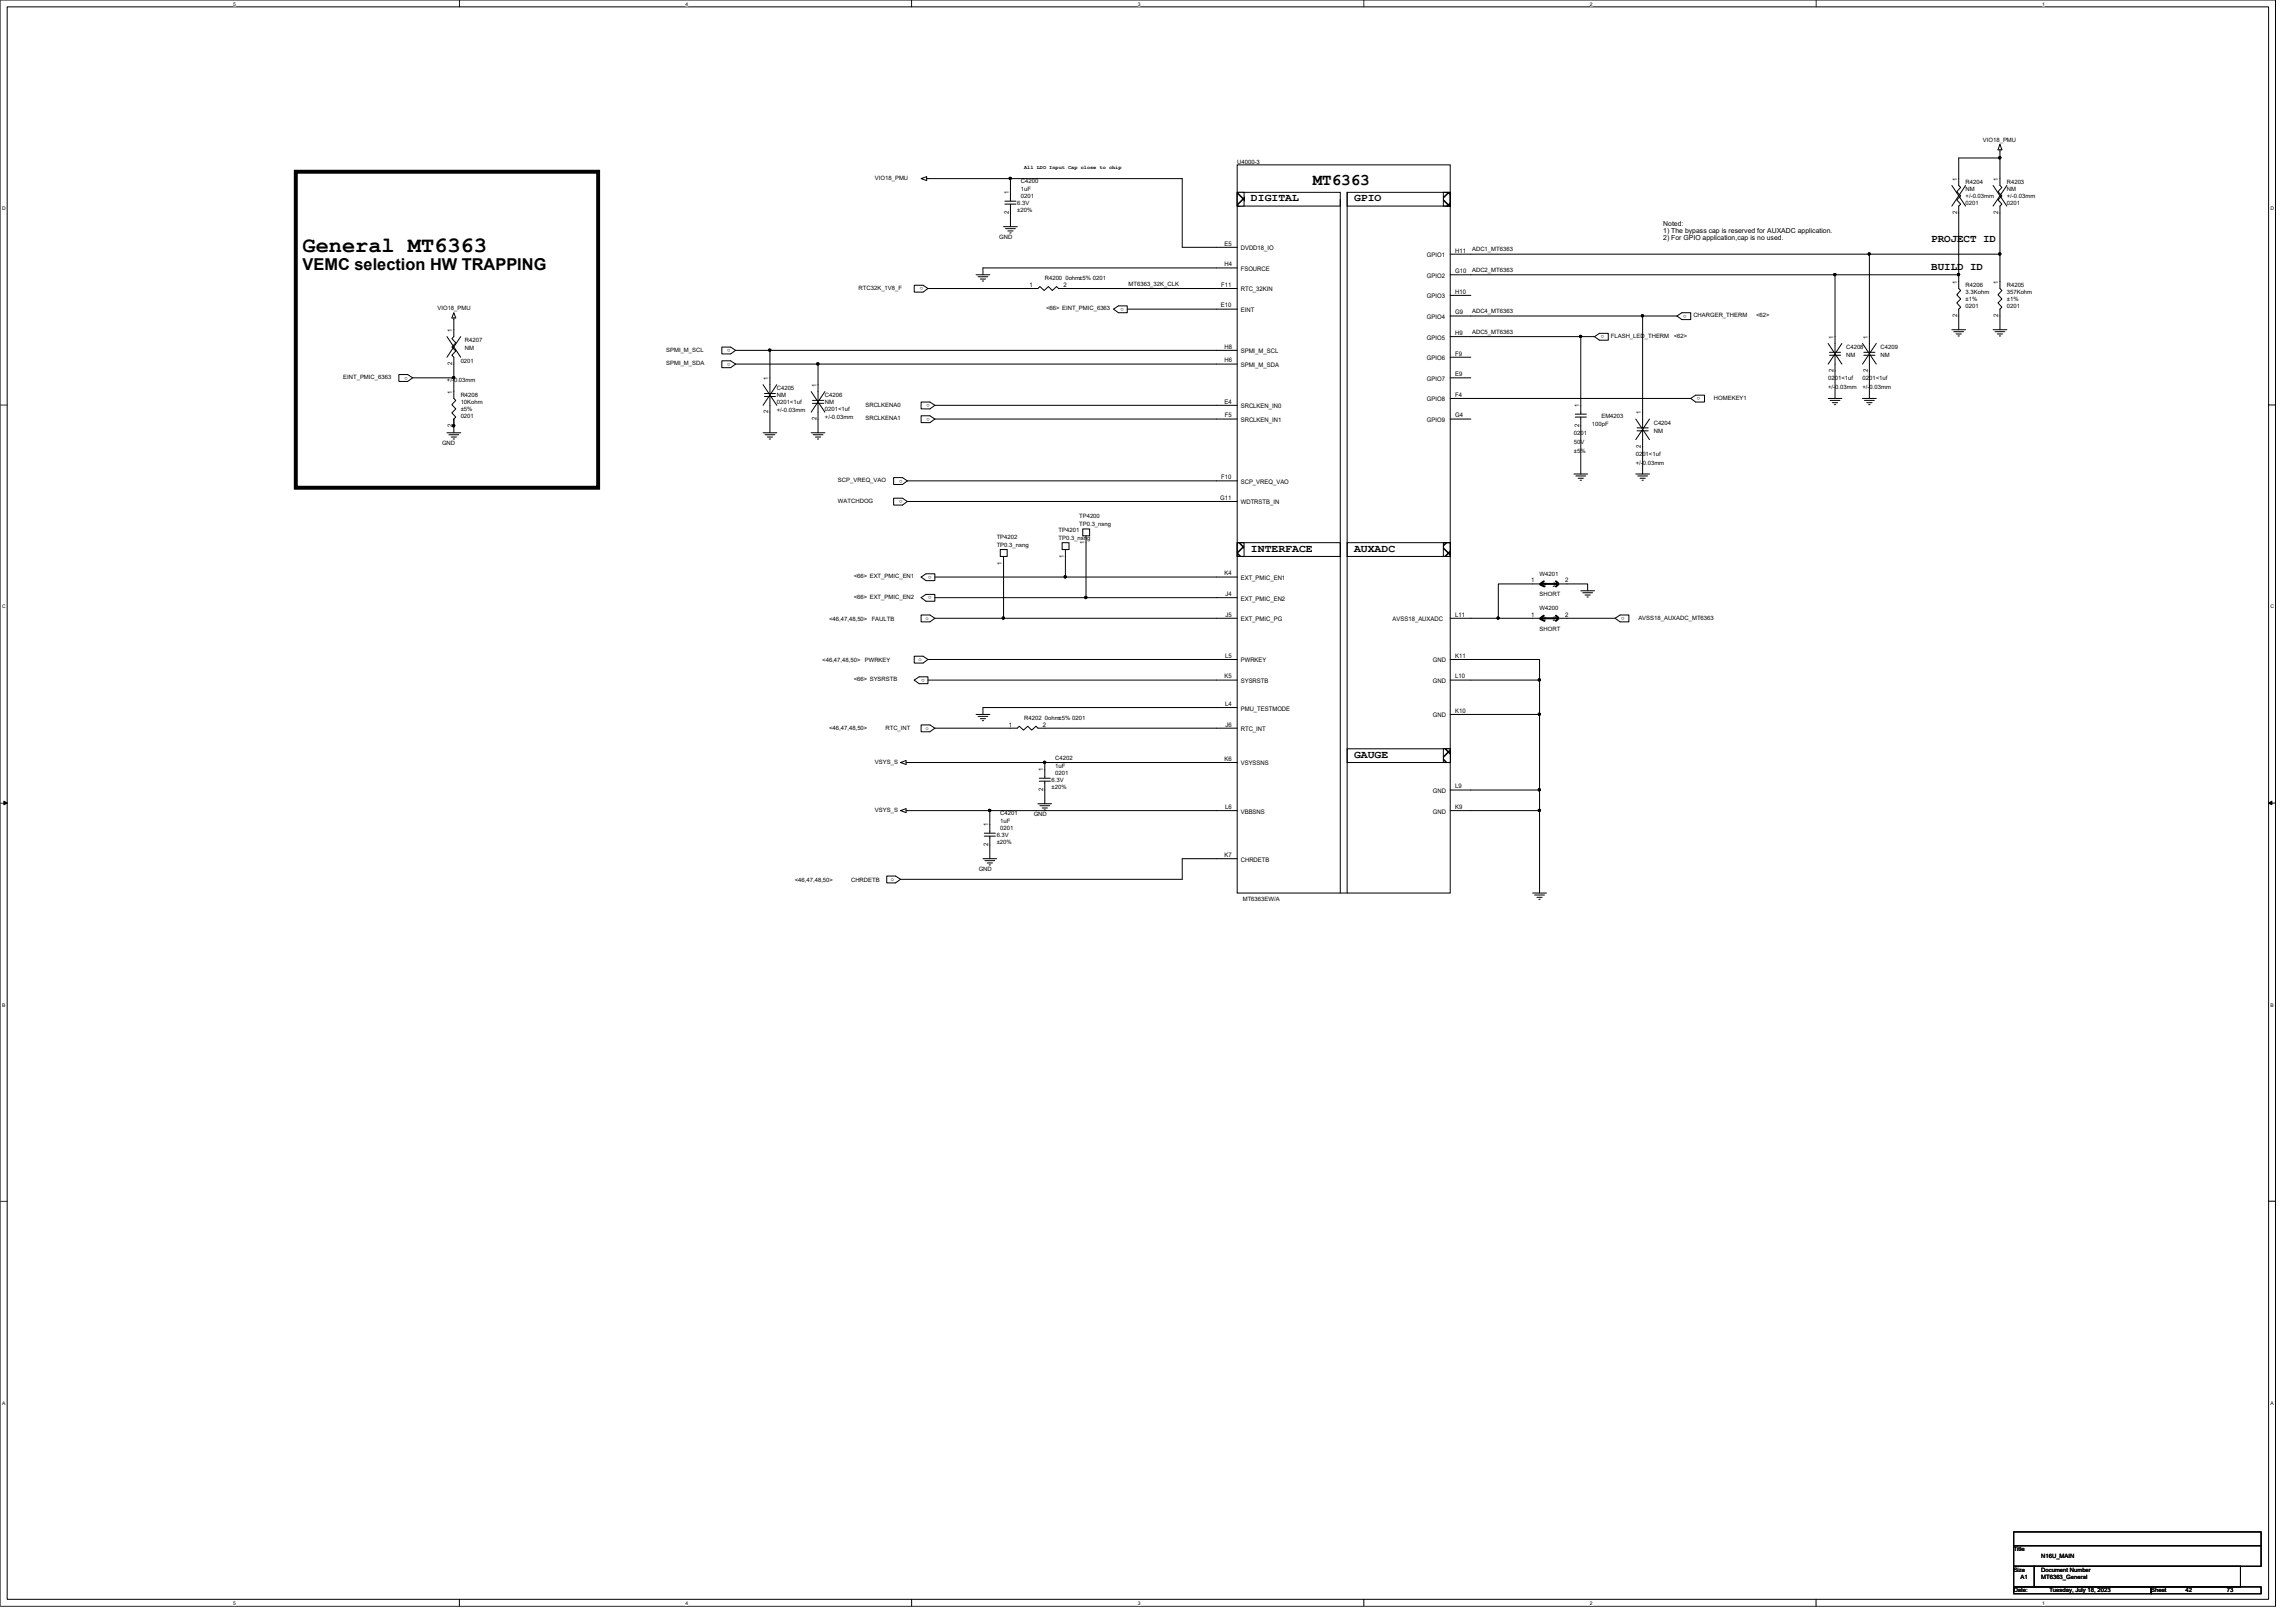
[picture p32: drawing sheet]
<svg xmlns="http://www.w3.org/2000/svg" width="297mm" height="210mm" viewBox="0 0 297 210" stroke-linecap="round" stroke-linejoin="round" font-family="sans-serif">
<defs><g id="words">
<text font-size="2.8" x="39.2" y="32.6">General MT6363</text>
<g font-size="2.1">
<text x="169.8" y="24">MT6363</text>
<text x="39.2" y="34.9">VEMC selection HW TRAPPING</text>
</g>
<g font-size="1.4">
<text x="161.8" y="26">DIGITAL</text>
<text x="175.2" y="26">GPIO</text>
<text x="249.8" y="31.4">PROJECT ID</text>
<text x="249.8" y="34.9">BUILD ID</text>
<text x="161.8" y="71.4">INTERFACE</text>
<text x="175.2" y="71.4">AUXADC</text>
<text x="175.2" y="98">GAUGE</text>
</g>
<g font-size=".9">
<text x="215.2" y="29.3">Noted:</text>
<text x="215.2" y="30.2">1) The bypass cap is reserved for AUXADC application.</text>
<text x="215.2" y="31.1">2) For GPIO application,cap is no used.</text>
</g>
<g font-size=".8">
<text x="113.2" y="23.3">VIO18_PMU</text>
<text x="132.1" y="23.7">C4200</text>
<text x="160.1" y="21.2">U4000-3</text>
<text x="253.2" y="23.4" transform="rotate(-90 253.2 23.4)">1</text>
<text x="254.3" y="23.8">R4204</text>
<text x="256.5" y="18.3">VIO18_PMU</text>
<text x="258.5" y="23.4" transform="rotate(-90 258.5 23.4)">1</text>
<text x="259.6" y="23.8">R4203</text>
<text x="130.5" y="27.7" transform="rotate(-90 130.5 27.7)">2</text>
<text x="130.5" y="25.1" transform="rotate(-90 130.5 25.1)">1</text>
<text x="131.6" y="26.5">6.3V</text>
<text x="131.6" y="27.4">±20%</text>
<text x="132.1" y="24.7">1uF</text>
<text x="132.1" y="25.6">0201</text>
<text x="253.2" y="27.7" transform="rotate(-90 253.2 27.7)">2</text>
<text x="254.3" y="24.7">NM</text>
<text x="254.3" y="26.5">0201</text>
<text x="254.3" y="25.6">+/-0.03mm</text>
<text x="258.5" y="27.7" transform="rotate(-90 258.5 27.7)">2</text>
<text x="259.6" y="24.7">NM</text>
<text x="259.6" y="26.5">0201</text>
<text x="259.6" y="25.6">+/-0.03mm</text>
<text x="129.3" y="30.9">GND</text>
<text x="158.4" y="31.8">E5</text>
<text x="158.4" y="34.5">H4</text>
<text x="160.5" y="32.4">DVDD18_IO</text>
<text x="160.5" y="35.1">FSOURCE</text>
<text x="184.6" y="33.3">GPIO1</text>
<text x="184.6" y="35.9">GPIO2</text>
<text x="188.3" y="32.7">H11</text>
<text x="188.3" y="35.3">G10</text>
<text x="190.5" y="32.5">ADC1_MT6363</text>
<text x="190.5" y="35.2">ADC2_MT6363</text>
<text x="56.6" y="40.1">VIO18_PMU</text>
<text x="111.1" y="37.5">RTC32K_1V8_F</text>
<text x="119.4" y="37.2" transform="rotate(180 119.4 37.2)">o</text>
<text x="133.2" y="37.1">1</text>
<text x="135.2" y="36.3">R4200 0ohm±5% 0201</text>
<text x="135.3" y="40.2">&lt;66&gt; EINT_PMIC_6363</text>
<text x="137.6" y="37.1">2</text>
<text x="145.4" y="39.8" transform="rotate(180 145.4 39.8)">o</text>
<text x="146" y="37">MT6363_32K_CLK</text>
<text x="157.9" y="39.8">E10</text>
<text x="158" y="37.1">F11</text>
<text x="160.5" y="37.7">RTC_32KIN</text>
<text x="160.5" y="40.4">EINT</text>
<text x="184.6" y="41.3">GPIO4</text>
<text x="184.6" y="38.6">GPIO3</text>
<text x="188.3" y="40.7">G9</text>
<text x="188.3" y="38">H10</text>
<text x="190.5" y="40.5">ADC4_MT6363</text>
<text x="218.2" y="40.7" transform="rotate(180 218.2 40.7)">o</text>
<text x="219.1" y="41.1">CHARGER_THERM</text>
<text x="227.2" y="41.1">&lt;62&gt;</text>
<text x="253.2" y="41.1" transform="rotate(-90 253.2 41.1)">2</text>
<text x="253.2" y="36.7" transform="rotate(-90 253.2 36.7)">1</text>
<text x="254.3" y="37.2">R4206</text>
<text x="254.3" y="38.1">3.3Kohm</text>
<text x="254.3" y="38.9">±1%</text>
<text x="254.3" y="39.8">0201</text>
<text x="258.5" y="41.1" transform="rotate(-90 258.5 41.1)">2</text>
<text x="258.5" y="36.7" transform="rotate(-90 258.5 36.7)">1</text>
<text x="259.6" y="37.2">R4205</text>
<text x="259.6" y="38.1">357Kohm</text>
<text x="259.6" y="38.9">±1%</text>
<text x="259.6" y="39.8">0201</text>
<text x="58.5" y="47.3" transform="rotate(-90 58.5 47.3)">2</text>
<text x="58.5" y="42.9" transform="rotate(-90 58.5 42.9)">1</text>
<text x="59.6" y="46.9">0201</text>
<text x="60.2" y="44.3">R4207</text>
<text x="60.2" y="45.3">NM</text>
<text x="86.2" y="45.5">SPMI_M_SCL</text>
<text x="86.2" y="47.3">SPMI_M_SDA</text>
<text x="94.5" y="45.2" transform="rotate(180 94.5 45.2)">o</text>
<text x="94.5" y="46.9" transform="rotate(180 94.5 46.9)">o</text>
<text x="158.4" y="46.9">H6</text>
<text x="158.4" y="45.1">H8</text>
<text x="160.5" y="47.5">SPMI_M_SDA</text>
<text x="160.5" y="45.7">SPMI_M_SCL</text>
<text x="184.6" y="43.9">GPIO5</text>
<text x="184.6" y="46.6">GPIO6</text>
<text x="188.3" y="43.3">H9</text>
<text x="188.3" y="46">F9</text>
<text x="190.5" y="43.2">ADC5_MT6363</text>
<text x="207.5" y="43.4" transform="rotate(180 207.5 43.4)">o</text>
<text x="208.4" y="43.7">FLASH_LED_THERM</text>
<text x="216.5" y="43.7">&lt;62&gt;</text>
<text x="237.2" y="43.8" transform="rotate(-90 237.2 43.8)">1</text>
<text x="238.8" y="45.2">C4208</text>
<text x="238.8" y="46.2">NM</text>
<text x="241.6" y="43.8" transform="rotate(-90 241.6 43.8)">1</text>
<text x="243.3" y="45.2">C4209</text>
<text x="243.3" y="46.2">NM</text>
<text x="44.4" y="49.1">EINT_PMIC_6363</text>
<text x="52.7" y="48.7" transform="rotate(180 52.7 48.7)">o</text>
<text x="57.8" y="49.4">+/-0.03mm</text>
<text x="58.5" y="50.9" transform="rotate(-90 58.5 50.9)">1</text>
<text x="59.6" y="51.4">R4208</text>
<text x="59.6" y="52.3">10Kohm</text>
<text x="59.6" y="53.2">±5%</text>
<text x="99.4" y="49.1" transform="rotate(-90 99.4 49.1)">1</text>
<text x="99.4" y="53.5" transform="rotate(-90 99.4 53.5)">2</text>
<text x="100.5" y="50.5">C4205</text>
<text x="100.5" y="51.4">NM</text>
<text x="100.5" y="52.3">0201&lt;1uf</text>
<text x="100.5" y="53.3">+/-0.03mm</text>
<text x="105.6" y="50" transform="rotate(-90 105.6 50)">1</text>
<text x="106.7" y="51.4">C4206</text>
<text x="106.7" y="52.3">NM</text>
<text x="106.7" y="53.2">0201&lt;1uf</text>
<text x="112" y="52.6">SRCLKENA0</text>
<text x="120.3" y="52.3" transform="rotate(180 120.3 52.3)">o</text>
<text x="158.4" y="52.2">E4</text>
<text x="160.5" y="52.8">SRCLKEN_IN0</text>
<text x="184.6" y="49.3">GPIO7</text>
<text x="184.6" y="51.9">GPIO8</text>
<text x="188.3" y="48.7">E9</text>
<text x="188.3" y="51.4">F4</text>
<text x="204.3" y="52.7" transform="rotate(-90 204.3 52.7)">1</text>
<text x="212.3" y="53.6" transform="rotate(-90 212.3 53.6)">1</text>
<text x="220" y="51.4" transform="rotate(180 220 51.4)">o</text>
<text x="221.7" y="51.7">HOMEKEY1</text>
<text x="236.5" y="49.2">0201&lt;1uf</text>
<text x="236.5" y="50.3">+/-0.03mm</text>
<text x="237.2" y="48.2" transform="rotate(-90 237.2 48.2)">2</text>
<text x="241" y="49.2">0201&lt;1uf</text>
<text x="241" y="50.3">+/-0.03mm</text>
<text x="241.6" y="48.2" transform="rotate(-90 241.6 48.2)">2</text>
<text x="57.2" y="57.6">GND</text>
<text x="58.5" y="55.3" transform="rotate(-90 58.5 55.3)">2</text>
<text x="59.6" y="54.1">0201</text>
<text x="105.6" y="54.4" transform="rotate(-90 105.6 54.4)">2</text>
<text x="106.7" y="54.2">+/-0.03mm</text>
<text x="112" y="54.4">SRCLKENA1</text>
<text x="120.3" y="54.1" transform="rotate(180 120.3 54.1)">o</text>
<text x="158.5" y="54">F5</text>
<text x="160.5" y="54.6">SRCLKEN_IN1</text>
<text x="184.6" y="54.6">GPIO9</text>
<text x="188.3" y="54">G4</text>
<text x="203.6" y="56.3">0201</text>
<text x="203.6" y="57.4">50V</text>
<text x="203.6" y="58.6">±5%</text>
<text x="204.3" y="55.3" transform="rotate(-90 204.3 55.3)">2</text>
<text x="205.9" y="55.1">100pF</text>
<text x="207.2" y="54.1">EM4203</text>
<text x="211.6" y="59">0201&lt;1uf</text>
<text x="212.3" y="58" transform="rotate(-90 212.3 58)">2</text>
<text x="213.9" y="54.9">C4204</text>
<text x="213.9" y="56">NM</text>
<text x="108.4" y="62.4">SCP_VREQ_VAO</text>
<text x="108.4" y="65.1">WATCHDOG</text>
<text x="116.8" y="62.1" transform="rotate(180 116.8 62.1)">o</text>
<text x="116.8" y="64.7" transform="rotate(180 116.8 64.7)">o</text>
<text x="157.9" y="64.7">G11</text>
<text x="158" y="62">F10</text>
<text x="160.5" y="62.6">SCP_VREQ_VAO</text>
<text x="160.5" y="65.3">WDTRSTB_IN</text>
<text x="211.6" y="60.1">+/-0.03mm</text>
<text x="128.9" y="69.7">TP4202</text>
<text x="128.9" y="70.8">TP0.3_nsng</text>
<text x="136.9" y="68.8">TP4201</text>
<text x="136.9" y="69.9">TP0.3_nsng</text>
<text x="139.6" y="67.1">TP4200</text>
<text x="139.6" y="68.1">TP0.3_nsng</text>
<text x="140.3" y="70.4" transform="rotate(-90 140.3 70.4)">1</text>
<text x="110.4" y="74.8">&lt;66&gt; EXT_PMIC_EN1</text>
<text x="110.4" y="77.5">&lt;66&gt; EXT_PMIC_EN2</text>
<text x="120.5" y="74.5" transform="rotate(180 120.5 74.5)">o</text>
<text x="120.5" y="77.2" transform="rotate(180 120.5 77.2)">o</text>
<text x="129.6" y="73.1" transform="rotate(-90 129.6 73.1)">1</text>
<text x="137.6" y="72.2" transform="rotate(-90 137.6 72.2)">1</text>
<text x="158.4" y="74.5">K4</text>
<text x="158.5" y="77.1">J4</text>
<text x="160.5" y="75.1">EXT_PMIC_EN1</text>
<text x="160.5" y="77.7">EXT_PMIC_EN2</text>
<text x="198.1" y="75.4">1</text>
<text x="199.2" y="74.5">W4201</text>
<text x="199.2" y="77.2">SHORT</text>
<text x="199.6" y="75.9">1</text>
<text x="200.9" y="75.9">2</text>
<text x="202.5" y="75.4">2</text>
<text x="107.3" y="80.3">&lt;46,47,48,50&gt;</text>
<text x="112.8" y="80.3">FAULTB</text>
<text x="119.7" y="80.2">o</text>
<text x="158.5" y="79.8">J5</text>
<text x="160.5" y="80.4">EXT_PMIC_PG</text>
<text x="180.2" y="80.4">AVSS18_AUXADC</text>
<text x="188.3" y="79.8">L11</text>
<text x="198.1" y="79.8">1</text>
<text x="199.2" y="79">W4200</text>
<text x="199.2" y="81.6">SHORT</text>
<text x="199.6" y="80.4">1</text>
<text x="200.9" y="80.4">2</text>
<text x="202.5" y="79.8">2</text>
<text x="210.2" y="79.8" transform="rotate(180 210.2 79.8)">o</text>
<text x="212" y="80.2">AVSS18_AUXADC_MT6363</text>
<text x="106.4" y="85.6">&lt;46,47,48,50&gt;</text>
<text x="110.4" y="88.2">&lt;66&gt; SYSRSTB</text>
<text x="111.9" y="85.6">PWRKEY</text>
<text x="118.8" y="85.6">o</text>
<text x="119.6" y="87.8" transform="rotate(180 119.6 87.8)">o</text>
<text x="158.4" y="87.8">K5</text>
<text x="158.5" y="85.1">L5</text>
<text x="160.5" y="85.7">PWRKEY</text>
<text x="160.5" y="88.4">SYSRSTB</text>
<text x="185.4" y="85.7">GND</text>
<text x="185.4" y="88.4">GND</text>
<text x="188.3" y="85.1">K11</text>
<text x="188.3" y="87.8">L10</text>
<text x="107.3" y="94.5">&lt;46,47,48,50&gt;</text>
<text x="114.6" y="94.5">RTC_INT</text>
<text x="119.7" y="94.4">o</text>
<text x="130.5" y="94">1</text>
<text x="132.5" y="93.2">R4202 0ohm±5% 0201</text>
<text x="134.9" y="94">2</text>
<text x="158.5" y="91.4">L4</text>
<text x="158.5" y="94">J6</text>
<text x="160.5" y="91.9">PMU_TESTMODE</text>
<text x="160.5" y="94.6">RTC_INT</text>
<text x="185.4" y="92.8">GND</text>
<text x="188.3" y="92.2">K10</text>
<text x="113.2" y="98.8">VSYS_S</text>
<text x="135" y="99.8" transform="rotate(-90 135 99.8)">1</text>
<text x="136.1" y="101.2">6.3V</text>
<text x="136.5" y="98.3">C4202</text>
<text x="136.5" y="99.4">1uF</text>
<text x="136.5" y="100.3">0201</text>
<text x="158.4" y="98.5">K6</text>
<text x="160.5" y="99.1">VSYSSNS</text>
<text x="113.2" y="105.1">VSYS_S</text>
<text x="127.8" y="106.9" transform="rotate(-90 127.8 106.9)">1</text>
<text x="129.4" y="105.5">C4201</text>
<text x="129.4" y="106.5">1uF</text>
<text x="129.4" y="107.4">0201</text>
<text x="133.7" y="105.6">GND</text>
<text x="135" y="102.4" transform="rotate(-90 135 102.4)">2</text>
<text x="136.1" y="102.1">±20%</text>
<text x="158.5" y="104.7">L6</text>
<text x="160.5" y="105.3">VBBSNS</text>
<text x="185.4" y="105.3">GND</text>
<text x="185.4" y="102.6">GND</text>
<text x="188.3" y="104.7">K9</text>
<text x="188.3" y="102">L9</text>
<text x="126.6" y="112.7">GND</text>
<text x="127.8" y="109.5" transform="rotate(-90 127.8 109.5)">2</text>
<text x="128.9" y="108.3">6.3V</text>
<text x="128.9" y="109.2">±20%</text>
<text x="158.4" y="110.9">K7</text>
<text x="160.5" y="111.5">CHRDETB</text>
<text x="102.8" y="114.1">&lt;46,47,48,50&gt;</text>
<text x="110.1" y="114.1">CHRDETB</text>
<text x="115.3" y="114">o</text>
<text x="160.8" y="116.6">MT6363EW/A</text>
<text x="260.5" y="200.7">Title</text>
<text x="260.5" y="203.4">Size</text>
<text x="264.1" y="203.4">Document Number</text>
<text x="264.1" y="201.6">N16U_MAIN</text>
<text x="260.5" y="206.1">Date:</text>
<text x="261.4" y="204.3">A1</text>
<text x="264.1" y="204.3">MT6363_General</text>
<text x="265.1" y="206.1">Tuesday, July 18, 2023</text>
<text x="278.3" y="206.1">Sheet</text>
<text x="282.7" y="206.1">42</text>
<text x="288.1" y="206.1">73</text>
</g>
<text font-size=".7" x="132.5" y="21.9">All LDO Input Cap close to chip</text>
<g font-size=".6">
<text x="30.2" y=".7">5</text>
<text x="88.7" y=".7">4</text>
<text x="147.2" y=".7">3</text>
<text x="205.7" y=".7">2</text>
<text x="264.2" y=".7">1</text>
<text x=".3" y="27.2">D</text>
<text x="293.7" y="27.2">D</text>
<text x=".3" y="78.7">C</text>
<text x="293.7" y="78.7">C</text>
<text x=".3" y="130.3">B</text>
<text x="293.7" y="130.3">B</text>
<text x=".3" y="181.8">A</text>
<text x="293.7" y="181.8">A</text>
<text x="30.2" y="207.7">5</text>
<text x="88.7" y="207.7">4</text>
<text x="147.2" y="207.7">3</text>
<text x="205.7" y="207.7">2</text>
<text x="264.2" y="207.7">1</text>
</g>
</g></defs>
<path d="M0 0h294.4v207.9h-294.4zM.9 .9h292.6v206.1h-292.6z" fill="none" stroke="#000" stroke-width=".13"/>
<g fill="#fff">
<path d="M30.2 .1h.3v.7h-.3z"/>
<path d="M30.2 207.1h.3v.7h-.3z"/>
</g>
<path d="M59.4 0v.9M59.4 207v.9" fill="none" stroke="#000" stroke-width=".13"/>
<g fill="#fff">
<path d="M88.7 .1h.3v.7h-.3z"/>
<path d="M88.7 207.1h.3v.7h-.3z"/>
</g>
<path d="M117.9 0v.9M117.9 207v.9" fill="none" stroke="#000" stroke-width=".13"/>
<g fill="#fff">
<path d="M147.2 .1h.3v.7h-.3z"/>
<path d="M147.2 207.1h.3v.7h-.3z"/>
</g>
<path d="M176.4 0v.9M176.4 207v.9" fill="none" stroke="#000" stroke-width=".13"/>
<g fill="#fff">
<path d="M205.7 .1h.3v.7h-.3z"/>
<path d="M205.7 207.1h.3v.7h-.3z"/>
</g>
<path d="M234.9 0v.9M234.9 207v.9" fill="none" stroke="#000" stroke-width=".13"/>
<g fill="#fff">
<path d="M264.2 .1h.3v.7h-.3z"/>
<path d="M264.2 207.1h.3v.7h-.3z"/>
<path d="M.3 26.6h.5v.7h-.5z"/>
<path d="M293.7 26.6h.5v.7h-.5z"/>
<path d="M.3 78.1h.5v.8h-.5z"/>
<path d="M293.7 78.1h.5v.8h-.5z"/>
</g>
<path d="M.9 52.4h-.9M294.4 52.4h-.9" fill="none" stroke="#000" stroke-width=".13"/>
<g fill="#fff">
<path d="M.3 129.7h.4v.7h-.4z"/>
<path d="M293.7 129.7h.5v.7h-.5z"/>
</g>
<path d="M.5 103.7l.4 .2-.4 .2zM.9 103.9h-.9M293.5 103.9l.4-.2v.4zM294.4 103.9h-.9" fill="none" stroke="#000" stroke-width=".13"/>
<path d="M.5 103.7l.4 .2-.4 .2zM293.5 103.9l.4-.2v.4z" fill="#000"/>
<g fill="#fff">
<path d="M.3 181.2h.4v.7h-.4z"/>
<path d="M293.7 181.2h.4v.7h-.4z"/>
</g>
<g fill="none" stroke="#000" stroke-width=".13">
<path d="M258.7 19.4v.2M258.7 18.7l.3 .7h-.5zM118.3 36.9h1.1l.7 .4-.7 .5h-1.1zM119.2 23.1l.7-.2v.5zM120.1 23.1h-.2M127.3 36.4h-.2M127.5 36.1h-.7M127.8 35.8h-1.3M128.1 35.6h-1.8M130.7 24.9v1.1M130.7 26.4v1.2M130.8 30.1h-.2"/>
<path d="M131.1 29.9h-.7M131.4 29.6h-1.3M131.4 26h-1.4M131.4 26.4h-1.4M131.6 29.3h-1.8M160.1 24.9h13.3v1.8h-13.3zM173.4 25.8v89.8M253.4 36.4v.9l.3 .3-.5 .5 .5 .6-.5 .5 .5 .6-.3 .2v.9M51.6 48.5h1.1l.7 .4-.7 .5h-1.1zM58.7 41.1v.3M58.7 40.5l.3 .6h-.5zM58.8 56.8h-.2"/>
<path d="M59.1 56.6h-.7M59.3 56.3h-1.2M59.6 56h-1.8M93.4 44.9h1.1l.7 .4-.7 .5h-1.1zM93.4 46.7h1.1l.7 .4-.7 .5h-1.1zM99.7 56.8h-.2M99.9 56.6h-.6M100.2 56.3h-1.2M100.5 56h-1.8M105.9 56.8h-.2M106.2 56.6h-.7M106.5 56.3h-1.3"/>
<path d="M106.7 56h-1.8M119.2 52h1.1l.6 .5-.6 .4h-1.1zM119.2 53.8h1.1l.6 .4-.6 .5h-1.1zM144.1 40l.6-.4h1.1v.9h-1.1zM206.3 43.6l.6-.5h1.2v.9h-1.2zM217 40.9l.6-.4h1.1v.9h-1.1zM218.7 51.6l.7-.5h1.1v.9h-1.1zM237.5 52.4h-.2M237.7 52.1h-.6M238 51.8h-1.2M238.3 51.6h-1.8M241.9 52.4h-.1"/>
<path d="M242.2 52.1h-.7M242.5 51.8h-1.3M242.7 51.6h-1.7M253.5 43.5h-.2M253.7 43.2h-.6M254 42.9h-1.2M254.3 42.7h-1.8M258.8 43.5h-.1M259.1 43.2h-.7M259.4 42.9h-1.3M259.6 42.7h-1.8M115.6 61.8h1.2l.6 .4-.6 .5h-1.2z"/>
<path d="M115.6 64.5h1.2l.6 .4-.6 .5h-1.2zM119.2 74.7l.6-.4h1.1v.8h-1.1zM119.2 77.3l.6-.4h1.1v.9h-1.1zM119.2 79.6h1.1l.6 .4-.6 .5h-1.1zM204.6 62.1h-.2M204.8 61.9h-.6M205.1 61.6h-1.2M205.4 61.3h-1.8M205.5 77.3h-.2M205.7 77h-.6M206 76.7h-1.2M206.3 76.5h-1.8"/>
<path d="M212.6 62.1h-.2M212.8 61.9h-.6M213.1 61.6h-1.2M213.4 61.3h-1.8M116.5 98.7l.7-.3v.5zM117.4 98.7h-.2M118.3 88l.6-.4h1.2v.9h-1.2zM118.3 84.9h1.1l.7 .4-.7 .5h-1.1zM119.2 93.8h1.1l.6 .4-.6 .5h-1.1zM127.3 93.3h-.2M127.5 93h-.7M127.8 92.7h-1.3"/>
<path d="M128.1 92.5h-1.8M209 80l.6-.4h1.1v.9h-1.1zM114.7 113.4h1.2l.6 .4-.6 .5h-1.2zM116.5 104.9l.7-.3v.6zM117.4 104.9h-.2M128.1 111.9h-.1M128.4 111.7h-.7M128.7 111.4h-1.3M128.9 111.1h-1.7M135.3 104.8h-.2M135.5 104.6h-.7M135.8 104.3h-1.3"/>
<path d="M136.1 104h-1.8M199.3 116.4h-.2M199.5 116.1h-.7M199.8 115.8h-1.3M200.1 115.6h-1.8M.9 155.4h-.9M294.4 155.4h-.9M260.5 198.2h32v1.8h-32zM260.5 200h32v2.7h-32zM260.5 202.7h2.7v2.7h-2.7zM260.5 205.4h17.8v.8h-17.8zM263.2 202.7h26.7v2.7h-26.7z"/>
<path d="M278.3 205.4h14.2v.8h-14.2z"/>
</g>
<path d="M38.3 22.2h39.1v40.9h-39.1z" fill="none" stroke="#000" stroke-width=".51"/>
<path d="M186.7 24.9h.9v1.8h-.9z" fill-rule="evenodd" fill="#fff"/>
<path d="M186.7 24.9h.9v1.8h-.9z" fill-rule="evenodd" fill="#000"/>
<path d="M186.7 24.9h.9v1.8h-.9z" fill="none" stroke="#000" stroke-width=".13"/>
<path d="M160.1 24.9h.8v1.8h-.8z" fill-rule="evenodd" fill="#fff"/>
<path d="M160.1 24.9h.8v1.8h-.8z" fill-rule="evenodd" fill="#000"/>
<path d="M160.1 21.3h27.5v94.3h-27.5zM160.1 24.9h.8v1.8h-.8zM174.3 24.9v90.7M174.3 24.9h13.3v1.8h-13.3z" fill="none" stroke="#000" stroke-width=".13"/>
<path d="M160.1 70.2h.8v1.8h-.8z" fill-rule="evenodd" fill="#fff"/>
<path d="M160.1 70.2h.8v1.8h-.8z" fill-rule="evenodd" fill="#000"/>
<path d="M160.1 70.2h.8v1.8h-.8zM160.1 70.2h13.3v1.8h-13.3z" fill="none" stroke="#000" stroke-width=".13"/>
<path d="M186.7 70.2h.9v1.8h-.9z" fill-rule="evenodd" fill="#fff"/>
<path d="M186.7 70.2h.9v1.8h-.9z" fill-rule="evenodd" fill="#000"/>
<path d="M174.3 70.2h13.3v1.8h-13.3zM186.7 70.2h.9v1.8h-.9zM174.3 96.9h13.3v1.8h-13.3z" fill="none" stroke="#000" stroke-width=".13"/>
<path d="M186.7 96.9h.9v1.8h-.9z" fill-rule="evenodd" fill="#fff"/>
<g fill="#000">
<path d="M130.6 23h.2v.2h-.2z" fill-rule="evenodd"/>
<path d="M130.6 23h.2v.2h-.2z" fill-rule="evenodd"/>
<path d="M237.3 35.4h.2v.2h-.2z" fill-rule="evenodd"/>
<path d="M237.3 35.4h.2v.2h-.2z" fill-rule="evenodd"/>
<path d="M241.7 32.8h.2v.2h-.2z" fill-rule="evenodd"/>
<path d="M241.7 32.8h.2v.2h-.2z" fill-rule="evenodd"/>
<path d="M253.3 35.4h.2v.2h-.2z" fill-rule="evenodd"/>
<path d="M253.3 35.4h.2v.2h-.2z" fill-rule="evenodd"/>
<path d="M258.6 20.3h.2v.2h-.2z" fill-rule="evenodd"/>
<path d="M258.6 32.8h.2v.2h-.2z" fill-rule="evenodd"/>
<path d="M258.6 20.3h.2v.2h-.2z" fill-rule="evenodd"/>
<path d="M258.6 32.8h.2v.2h-.2z" fill-rule="evenodd"/>
<path d="M58.6 48.8h.2v.2h-.2z" fill-rule="evenodd"/>
<path d="M58.6 48.8h.2v.2h-.2z" fill-rule="evenodd"/>
<path d="M58.6 55h.2v.2h-.2z" fill-rule="evenodd"/>
<path d="M58.6 55h.2v.2h-.2z" fill-rule="evenodd"/>
<path d="M99.5 45.2h.2v.2h-.2z" fill-rule="evenodd"/>
<path d="M99.5 45.2h.2v.2h-.2z" fill-rule="evenodd"/>
<path d="M105.7 47h.2v.2h-.2z" fill-rule="evenodd"/>
<path d="M105.7 47h.2v.2h-.2z" fill-rule="evenodd"/>
<path d="M204.4 43.4h.2v.2h-.2z" fill-rule="evenodd"/>
<path d="M204.4 43.4h.2v.2h-.2z" fill-rule="evenodd"/>
<path d="M212.4 40.8h.2v.2h-.2z" fill-rule="evenodd"/>
<path d="M212.4 40.8h.2v.2h-.2z" fill-rule="evenodd"/>
<path d="M129.7 79.9h.2v.2h-.2z" fill-rule="evenodd"/>
<path d="M129.7 79.9h.2v.2h-.2z" fill-rule="evenodd"/>
<path d="M137.7 74.5h.2v.2h-.2z" fill-rule="evenodd"/>
<path d="M137.7 74.5h.2v.2h-.2z" fill-rule="evenodd"/>
<path d="M140.4 77.2h.2v.2h-.2z" fill-rule="evenodd"/>
<path d="M140.4 77.2h.2v.2h-.2z" fill-rule="evenodd"/>
<path d="M193.7 79.9h.2v.2h-.2z" fill-rule="evenodd"/>
<path d="M193.7 79.9h.2v.2h-.2z" fill-rule="evenodd"/>
<path d="M135 98.5h.2v.3h-.2z" fill-rule="evenodd"/>
<path d="M135 98.5h.2v.3h-.2z" fill-rule="evenodd"/>
<path d="M186.7 96.9h.9v1.8h-.9z" fill-rule="evenodd"/>
<path d="M199 92.3h.2v.2h-.2z" fill-rule="evenodd"/>
<path d="M199 87.9h.2v.2h-.2z" fill-rule="evenodd"/>
<path d="M199 92.3h.2v.2h-.2z" fill-rule="evenodd"/>
<path d="M199 87.9h.2v.2h-.2z" fill-rule="evenodd"/>
<path d="M127.9 104.8h.2v.2h-.2z" fill-rule="evenodd"/>
<path d="M127.9 104.8h.2v.2h-.2z" fill-rule="evenodd"/>
<path d="M199 104.8h.2v.2h-.2z" fill-rule="evenodd"/>
<path d="M199 102.1h.2v.2h-.2z" fill-rule="evenodd"/>
<path d="M199 104.8h.2v.2h-.2z" fill-rule="evenodd"/>
<path d="M199 102.1h.2v.2h-.2z" fill-rule="evenodd"/>
</g>
<g fill="none" stroke="#000" stroke-width=".13">
<path d="M258.7 19.6v.8M130.6 23h.2v.2h-.2zM130.7 23.1h22.2v8.9h7.2M130.7 23.1v1.8M130.7 27.6v1.7M130.7 23.1h-10.6M160.1 37.3h-23.2l-.2-.2-.6 .5-.5-.5-.5 .5-.6-.5-.2 .2h-14.2M160.1 34.7h-32.9v.9M190.3 38.2h-2.7M237.3 35.4h.2v.2h-.2zM237.4 35.6h-49.8M241.7 32.8h.2v.2h-.2z"/>
<path d="M241.8 32.9h-54.2M252.5 24l1.8 2.7M253.3 35.4h.2v.2h-.2zM253.4 35.6h-16v10M253.4 35.6v.8M254.3 24l-1.8 2.7M257.8 24l1.8 2.7M258.6 20.3h.2v.2h-.2zM258.6 32.8h.2v.2h-.2zM258.7 32.9v4.4l.3 .3-.5 .5 .5 .6-.5 .5 .5 .6-.3 .2v2.7M258.7 20.4v3.6l.3 .3-.5 .5 .5 .6-.5 .5 .5 .5-.3 .3v6.2M258.7 20.4h-5.3v3.6l.3 .3-.5 .5 .5 .6-.5 .5 .5 .5-.3 .3v8.9"/>
<path d="M258.7 32.9h-16.9v12.7M259.6 24l-1.8 2.7M57.8 43.6l1.8 2.6M58.6 48.8h.2v.2h-.2zM58.6 55h.2v.2h-.2zM58.7 41.4v2.2l-.2 .2 .5 .6-.5 .5 .5 .5-.5 .6 .2 .2v2.7M58.7 48.9v2.7l.3 .2-.5 .6 .5 .5-.5 .5 .5 .6-.3 .2v1.8M58.7 48.9h-5.3M59.6 43.6l-1.8 2.6M98.7 49.8l1.8 2.7M99.5 45.2h.2v.2h-.2zM99.6 45.3h-4.4"/>
<path d="M99.6 45.3v5.6M99.6 51.3v4.7M100.3 50.9h-1.4M100.3 51.3h-1.4M100.5 49.8l-1.8 2.7M104.9 50.7l1.8 2.6M105.7 47h.2v.2h-.2zM105.8 47.1v4.7M105.8 52.2v3.8M105.8 47.1h-10.6M106.5 51.8h-1.4M106.5 52.2h-1.4"/>
<path d="M106.7 50.7l-1.8 2.6M160.1 47.1h-54.3M160.1 45.3h-60.5M160.1 52.5h-39.2M160.1 40h-14.3M160.1 54.2h-39.2M190.3 48.9h-2.7M190.3 46.2h-2.7M190.3 54.2h-2.7M204.4 43.4h.2v.2h-.2zM204.5 43.6h-16.9M204.5 54v7.3"/>
<path d="M205.2 53.6h-1.4M205.2 54h-1.4M206.3 43.6h-1.8v10M211.6 54.2l1.8 2.7M212.4 40.8h.2v.2h-.2zM212.5 40.9h-24.9M212.5 40.9v14.5M212.5 55.8v5.5M213.2 55.4h-1.4M213.2 55.8h-1.4M213.4 54.2l-1.8 2.7M217 40.9h-4.5"/>
<path d="M218.7 51.6h-31.1M236.5 44.4l1.8 2.7M237.4 46v5.6M238.1 45.6h-1.4M238.1 46h-1.4M238.3 44.4l-1.8 2.7M241 44.4l1.7 2.7M241.8 46v5.6M242.6 45.6h-1.5M242.6 46h-1.5M242.7 44.4l-1.7 2.7M253.4 40.9v1.8"/>
<path d="M129.4 71.1h.9v.9h-.9zM129.7 79.9h.2v.2h-.2zM129.8 72v8h30.3M137.4 70.2h.9v.9h-.9zM137.7 74.5h.2v.2h-.2zM137.8 71.1v3.6M137.8 74.7h-16.9M140.1 68.5h.9v.8h-.9zM140.4 77.2h.2v.2h-.2zM140.5 69.3v8M140.5 77.3h-19.6M160.1 62.2h-42.7"/>
<path d="M160.1 64.9h-42.7M160.1 74.7h-22.3M160.1 77.3h-19.6M193.7 79.9h.2v.2h-.2zM199.2 75.6h-5.4v4.4M201.8 75.6h3.6v.9M129.8 80h-8.9M135 98.5h.2v.3h-.2zM135.2 98.7v2M135.2 98.7h-17.8M160.1 91.6h-32.9v.9M160.1 85.3h-40"/>
<path d="M160.1 88h-40M160.1 94.2h-25.8l-.3-.2-.5 .5-.5-.5-.6 .5-.5-.5-.3 .2h-10.7M160.1 98.7h-24.9M186.7 96.9h.9v1.8h-.9zM187.6 85.3h11.6v2.7M193.8 80h-6.2M193.8 80h5.4M199 92.3h.2v.2h-.2zM199 87.9h.2v.2h-.2zM199.2 92.5v9.7M199.2 88v4.5M199.2 88h-11.6"/>
<path d="M199.2 92.5h-11.6M209 80h-7.2M127.9 104.8h.2v.2h-.2zM128.1 104.9v2.9M128.1 108.2v2.9M128.1 104.9h-10.7M128.8 107.8h-1.5M128.8 108.2h-1.5M135.2 101.1v2.9M135.9 100.7h-1.5M135.9 101.1h-1.5M160.1 104.9h-32"/>
<path d="M160.1 111.1h-7.2v2.7h-36.4M187.6 102.2h11.6M199 104.8h.2v.2h-.2zM199 102.1h.2v.2h-.2zM199.2 102.2v2.7M199.2 104.9h-11.6M199.2 104.9v10.7"/>
</g>
<path d="M199.3 75.6l.5 .3M199.7 79.7l-.4 .3M199.7 75.2l-.4 .4M201.3 75.2l.3 .3M201.3 79.7l.3 .2M201.4 75.6h-2M201.7 75.6l-.4 .3M199.3 80.1l.5 .2M201.4 80h-2M201.7 80l-.4 .3" fill="none" stroke="#000" stroke-width=".25"/>
<use href="#words"/>
</svg>
